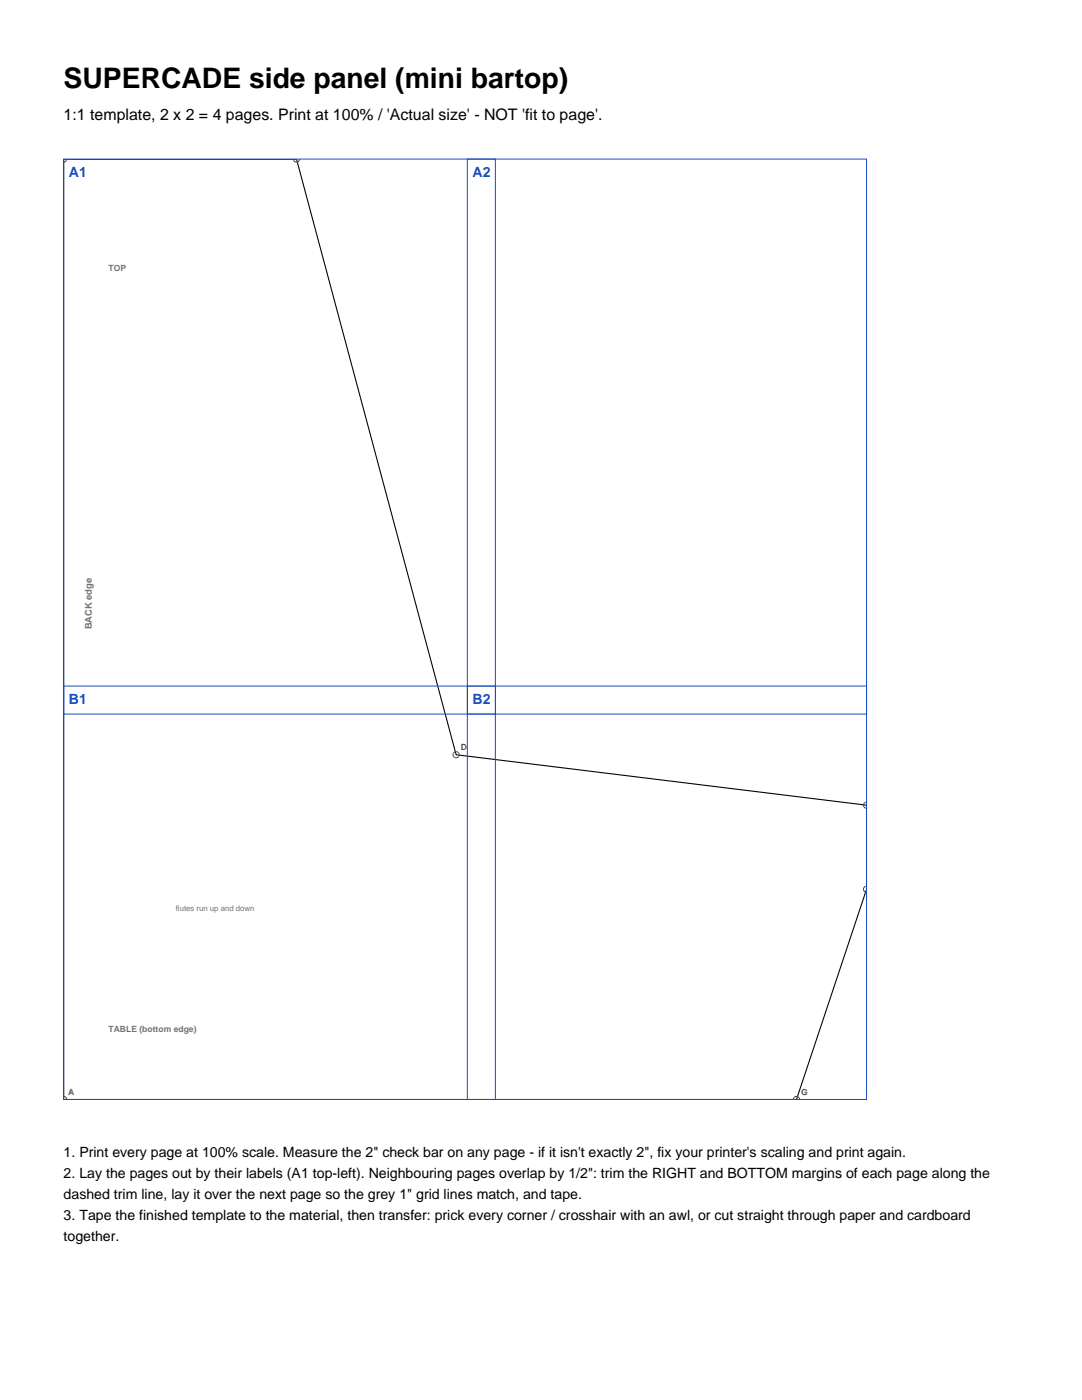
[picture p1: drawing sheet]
<svg xmlns="http://www.w3.org/2000/svg" width="216mm" height="279mm" viewBox="0 0 216 279" stroke-linecap="round" stroke-linejoin="round" font-family="sans-serif">
<defs><g id="words">
<text font-size="5.6" x="12.7" y="17.6">SUPERCADE side panel (mini bartop)</text>
<text font-size="3.2" x="12.7" y="24">1:1 template, 2 x 2 = 4 pages. Print at 100% / 'Actual size' - NOT 'fit to page'.</text>
<g font-size="2.8" fill="#1a4dbf">
<text x="13.8" y="35.3">A1</text>
<text x="94.3" y="35.3">A2</text>
<text x="13.8" y="140.4">B1</text>
<text x="94.3" y="140.4">B2</text>
</g>
<g font-size="2.8">
<text x="12.7" y="230.9">1. Print every page at 100% scale. Measure the 2&quot; check bar on any page - if it isn't exactly 2&quot;, fix your printer's scaling and print again.</text>
<text x="12.7" y="235.1">2. Lay the pages out by their labels (A1 top-left). Neighbouring pages overlap by 1/2&quot;: trim the RIGHT and BOTTOM margins of each page along the</text>
<text x="12.7" y="239.3">dashed trim line, lay it over the next page so the grey 1&quot; grid lines match, and tape.</text>
<text x="12.7" y="243.4">3. Tape the finished template to the material, then transfer: prick every corner / crosshair with an awl, or cut straight through paper and cardboard</text>
<text x="12.7" y="247.6">together.</text>
</g>
<text font-size="1.9" fill="#737373" x="18.3" y="125.6" transform="rotate(-90 18.3 125.6)">BACK edge</text>
<g font-size="1.7" fill="#737373">
<text x="21.7" y="54.1">TOP</text>
<text x="21.7" y="206">TABLE (bottom edge)</text>
</g>
<g font-size="1.7" fill="#cc1a1a">
<text x="91.9" y="149.7">D</text>
<text x="13.6" y="218.5">A</text>
<text x="159.9" y="218.5">G</text>
</g>
<text font-size="1.6" fill="#737373" x="35.1" y="181.9">flutes run up and down</text>
</g></defs>
<path d="M12.7 31.7h46.5l31.8 118.9 81.9 10.1v16.8l-14 41.9h-146.2z" fill="none" stroke="#000" stroke-width=".22"/>
<g fill="none" stroke="#cc1a1a" stroke-width=".2">
<path d="M13.3 31.7a.61 .61 0 0 1-.7 .7M58.6 31.7a.61 .61 0 0 0 .6 .7 .61 .61 0 0 0 .6-.7M173 160.1a.61 .61 0 0 0-.7 .6 .61 .61 0 0 0 .7 .6M173 176.9a.61 .61 0 0 0-.7 .6 .61 .61 0 0 0 .7 .6M12.6 218.8h.1a.61 .61 0 0 1 .6 .7M158.3 219.5a.61 .61 0 0 1 .6-.7 .61 .61 0 0 1 .6 .7"/>
<circle cx="91" cy="150.6" r=".62"/>
</g>
<path d="M12.7 31.8h86.1v110.7h-86.1zM93.3 31.8h79.6v110.7h-79.6zM12.7 136.9h86.1v82.5h-86.1zM93.3 136.9h79.6v82.5h-79.6z" fill="none" stroke="#1a4dbf" stroke-width=".2"/>
<use href="#words"/>
</svg>
